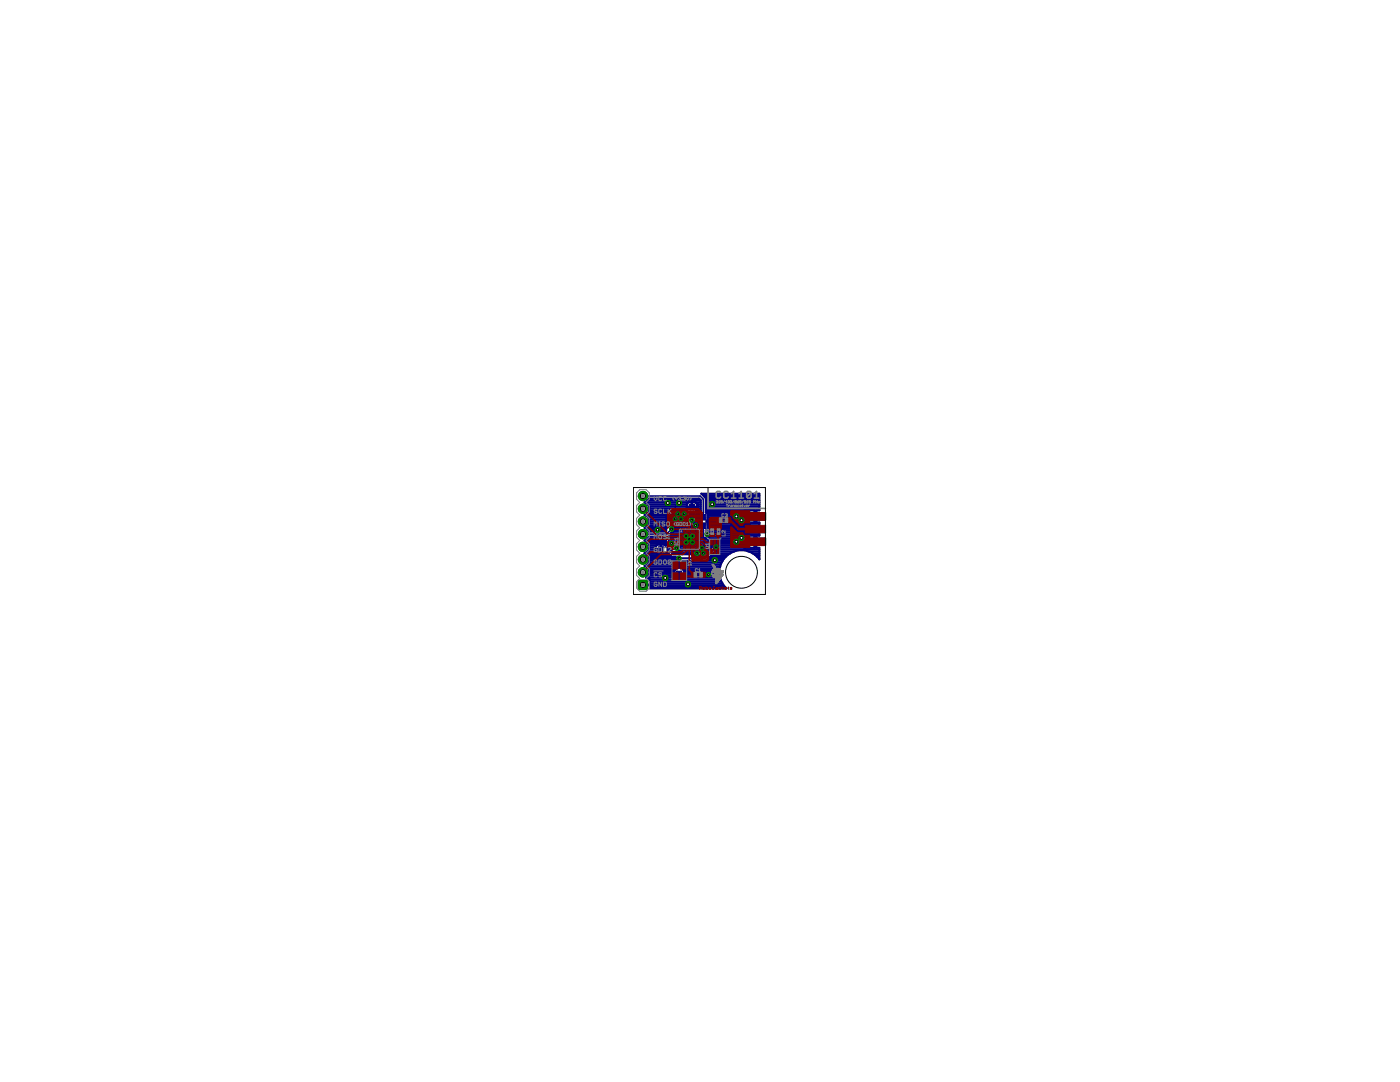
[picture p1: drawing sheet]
<svg xmlns="http://www.w3.org/2000/svg" width="279mm" height="216mm" viewBox="0 0 279 216" stroke-linecap="round" stroke-linejoin="round" font-family="sans-serif">
<g fill="none" stroke="#808080" stroke-width=".2">
<path d="M132.3 110.7h.4l-.3-.3v.6M132.4 109.2h.7M132.4 110h.7M132.9 110.5l.1-.1 .3 .1-.1 .5-.3-.1M134.3 113.2v.4l.5-.4 .2 .1-.1 .3M134.5 113.9l-.2 .1 .2 .3 .5-.1-.1-.3M135.1 113.3v.7M136 113.3v.7M137.7 101.6v.8M138.4 101.6v.8M138.7 102.6h.7v-.3l-.3-.1-.1 .4M138.7 102.2l.3 .2"/>
<path d="M138.7 101.8h.7l-.2 .2M138.7 101.6v.4M139.9 103.7v.7M140.8 103.7v.7M141 104.2v.4h.6M141 103.6v.4M141 103.8h.6l-.1 .2"/>
</g>
<g fill="#808080" stroke="#808080" stroke-width=".2">
<path d="M135.1 112.8h.9v.5h-.9z"/>
<path d="M135.1 114h.9v.5h-.9z"/>
<path d="M137.6 101.2h.9v.4h-.9z"/>
<path d="M137.6 102.4h.9v.5h-.9z"/>
<path d="M139.9 104.4h.9v.5h-.9z"/>
<path d="M139.9 103.2h.9v.5h-.9z"/>
<path d="M133.1 109.2h.5v.9h-.5z"/>
<path d="M131.9 109.2h.5v.9h-.5z"/>
</g>
<g fill="#000080" stroke="#000080" stroke-width=".2">
<path d="M135 112.3h1v1.1h-1z"/>
<path d="M135 114h1v1.1h-1z"/>
<path d="M137.5 102.4h1.1v1h-1.1z"/>
<path d="M137.5 100.7h1.1v1h-1.1z"/>
<path d="M139.8 104.4h1.1v1.1h-1.1z"/>
<path d="M139.8 102.7h1.1v1.1h-1.1z"/>
<path d="M133.1 109.1h1.1v1h-1.1z"/>
<path d="M131.4 109.1h1.1v1h-1.1z"/>
<path d="M148.7 107.3h4.1v1.6h-4.1z"/>
<path d="M148.7 102.3h4.1v1.5h-4.1z"/>
</g>
<g fill="none" stroke="#000080" stroke-width=".42">
<path d="M129.2 99.9h10.6M129.5 99.6h10.1M140.3 98.8h11.3M140.7 99.2h10.9M140.9 99.9h10.7M140.9 99.6h10.7M128.4 116.8h16M128.7 110.4h2.3M128.8 100.3h8.4M128.8 107.8h4.1M128.9 113h5.8M129 102.9h4"/>
<path d="M129 105.2h4M129.1 115.3h5.5M129.1 105.5h3.8M129.1 102.6h4.2M129.2 112.6h5.5M129.2 108.2h3.7M129.2 110h1.7M129.3 110.8h4.4M129.3 107.4h3.6M129.3 100.7h7.8M129.3 113.4h5.4M129.4 104.8h3.6"/>
<path d="M129.4 103.3h3.6M129.4 114.9h5.2M129.4 105.9h3.5M129.4 102.2h4.2M129.5 112.3h5.2M129.5 108.5h3.4M129.5 109.6l2.5 .1v.9h.6l.2-.2M129.5 111.1h5.3v.4l.2 .4M129.5 101h7.6M129.5 113.7h5.1M129.6 104.4h3.4M129.6 103.7h3.4"/>
<path d="M129.6 101.8h4.4M129.6 114.5h5.9M129.6 108.9h1.4M129.6 104h3.4M129.6 111.9l-.5 .9-.5 .1a1.3 1.3 0 0 1 1 1.1 1.3 1.3 0 0 1-.5 1.3M129.6 111.9h5.4M129.6 114.1h5M129.6 111.5h5.2M129.6 109.3h1.3M129.6 101.4h7.5M129.7 115.6h14.1M129.7 117.1h15"/>
<path d="M129.7 116.4h14.5M129.7 116h14.3M130.9 109.7l.1 .7M131 110.4l.2 .2h.6v-1.9l-.7 .1-.2 .1v.7h1.1v-.9l.9 .1v-1.7h-3.4l-.4 .6-.5 .1a1.31 1.31 0 0 1 1 1.3 1.31 1.31 0 0 1-1 1.3 1.28 1.28 0 0 1 1 1.5M131.8 108.9h.2M131.8 110.4h.2M131.8 110h.2M131.8 109.3h.2M132.8 110.4l.6 .1 .7 .6M132.8 110.4h.1M133 102.8l-.1 3.1M133 102.8h.1"/>
<path d="M133.8 110.8v.1M134.6 115.3v-.7h1.9v.7M134.8 113.6l-.2 .3v.6h.9v1h-.6l-.3-.2M134.9 111.9l-.2 .2 .1 1.5M135 111.9h.1M135.5 115.3h.1M135.5 114.9h.1M135.6 114.5h8M136.4 113.4h7.2M136.4 113h7.3M136.4 112.6h7.4M136.4 112.3h7.6"/>
<path d="M136.4 113.7h7.2M136.5 115.3h7.2M136.5 114.9h7.1M136.5 114.1h7.1M137.1 101.9l-.1-.1h-2.9l-1.1 1M137.2 100.3l-.1 .2v.6h2v-.5l-.2-.3M137.2 100.3l.8-.1v1h-.9v.6M138 101h.1M138 100.7h.1M138 100.3h.1M138.4 111.9h1.4M138.5 104.4h1"/>
<path d="M138.7 111.5h.7M138.8 104.8h.7M138.8 104h.9M138.8 103.7h.7M138.8 103.7v.2l-.3 .5M138.9 100.3l-.8-.1v1h1l-.1 .7M138.9 100.3h.9M138.9 102.2h.9M139 103.3h.5M139 102.9h.5M139 102.6h.5M139 101.9l-.2 .2 .2 .1v1.3l-.2 .2"/>
<path d="M139.1 101.8h.7M139.1 101.4h.7M139.1 101h.7M139.1 100.7h.7M139.1 105.2h.4M139.5 102.5l.3-.2v-2.5l-.3-.3h-10l-.4 .6-.5 .1a1.31 1.31 0 0 1 1 1.3 1.31 1.31 0 0 1-1 1.3 1.31 1.31 0 0 1 1 1.3 1.31 1.31 0 0 1-1 1.2l.5 .2 .4 .6h3.3l.1-.2M139.5 102.5v1.4l.2 .2-.2 .1v1.3l-1-1.1M140.9 106.7h10.7M140.9 106.3h10.7M140.9 105.9h10.7M140.9 102.2h8.6M140.9 101.8h10.7v-3.3h-11.6l.9 .9v2.9l.3 .2"/>
<path d="M140.9 101.4h10.7M140.9 101h10.7M140.9 100.7h10.7M140.9 100.3h10.7M140.9 111.9h3.3M141.1 104h8.4M141.2 105.5h10.4M141.2 105.2h10.4M141.2 104.8h10.4M141.2 104.4h10.4M141.2 103.7h8.3M141.2 103.3h8.3"/>
<path d="M141.2 102.9h9.4M141.2 102.6h8.3M141.2 102.5v1.4l-.1 .2 .1 .1v1.4l-.3 .2v1h.2l.8 .8v1.7l.3-.2a.75 .75 0 0 1 .8-.7 .75 .75 0 0 1 .6 .9M141.3 107h8.2M141.3 111.5h3.1M141.6 107.4h7.9M141.6 111.1h3.2M141.9 108.9h.3M141.9 108.5h.5M141.9 108.2h8.7M141.9 107.8h7.6M141.9 109.3h.1"/>
<path d="M142 110.8h3.2M142.4 110.4h3.4M142.8 110h3.8M142.9 109.1l-2.3 2.3h-.5l-1-1-1 1h-2.6v1.4M143.4 108.5h6.1M143.4 109.6h8.2M143.6 108.9h5.9M143.6 109.3a.69 .69 0 0 1-.7 .6l-2.1 2.1h-.9l-.8-.8-.8 .8h-2.1l.2 .1-.1 1.5 .2 .3v.6h-.9v1h.6l.3-.2M143.6 109.3h4.9M145.9 102h3.6v7.1h-3.6zM148.5 109.3l-.2-.4v-.6h2.6v1h.7v2.3a4.4 4.4 0 0 0-6.6-.7 4.4 4.4 0 0 0 0 6.5h-15.3v-.6h-1.3v-.1h1.3v-1.1l-.3-.2-.5-.1h.2M148.7 101.8l-.4 .4v.6h2.6v-1"/>
<path d="M149.4 110h2.2M150.2 110.4h1.4M150.6 108.9h.3M150.6 108.5h.3M150.6 107.8h.3M150.6 107.4h.3M150.6 107h.3M150.6 104h.3M150.6 103.7h.3M150.6 103.3h.3M150.6 102.6h.3M150.6 102.2h.3"/>
<path d="M150.6 101.8v2.4h-1.9l-.4-.3v-.7h2.6v1h.7v2.7h-.7v1h-2.6v-.6l.1-.3 2.2-.1v2.4h-2.1M150.6 109.3h.3M150.7 110.8h.9M151.1 111.1h.5M151.5 111.5h.1"/>
</g>
<g fill="none" stroke="#000080" stroke-width=".32">
<path d="M128.3 99h11.4l.7 .6v3.6M133.4 108.5h2.9M133.4 108.3h2.8M133.4 108h2.9M133.4 107.7h3M133.4 107.4h3M133.4 107.2h2.8M133.4 106.9h2.8M133.5 105h.1M133.5 104.7h4.5M133.5 104.5h4.2M133.5 104.2h4"/>
<path d="M133.5 103.9h3.7M133.5 103.6h3.6M133.5 103.4h3.6M133.5 103.1h3.6M133.6 106.6h2.7M133.7 102.8h3.4M133.9 106.4h2.6M134 102.6h3.1M134 105.6l-1 1h-4.7M134.1 110.4h4.2M134.3 108.8l.1 .2a.71 .71 0 0 1 1.2 0 .71 .71 0 0 1-.4 1.1h-.7l-.2 .3h-.2l.2 .2h3.8l.3-.2a.7 .7 0 0 1 .7-.7 .7 .7 0 0 1 .7 .7l.3 .2h.6l.7-.7M134.4 105h3.8"/>
<path d="M134.5 110.2h3.9M134.5 106.1h4.9M134.6 105.3h3.7M134.7 105.8h4.4M134.7 105.5h4.1l1.8 1.8h.3l.5 .5v2.1M134.8 101v.3M134.8 103.5l1.7 2.8h1.6l.7 .8h1.6v-2.2M135 110.1h.1M135 109.4l-.2 .2h-1.2M135.5 108.8h1M135.5 109.9h3.1M135.5 114.5l-.4 .4h-2.1"/>
<path d="M135.7 109.6h5.7M135.7 109.1h5.7M135.7 109.4h5.7M136.5 106.4l.3-.1 .5 .1M136.5 108.8a.7 .7 0 0 0 1.1-.3l.2 .3M136.5 106.4a.71 .71 0 0 0 .1 1.2 .73 .73 0 0 0-.1 1.2M137.1 102.5l-.3-.2h-2.5l-.8 .7v2.1a.69 .69 0 0 1 1.2 .2 .69 .69 0 0 1-.7 1l-.6 .5v2h1.2M137.1 102.5v1.3l1 1.1a.66 .66 0 0 0 .6 .6M137.3 106.4l.3 .2M137.3 106.4h.5M137.4 108.8h.4M137.6 106.6h.1"/>
<path d="M137.8 106.4l.3-.1 .5 .1M137.8 106.4l-.2 .2M137.8 108.8l.3 .1 .5-.1M138.1 102.9v.9M138.6 106.4a.69 .69 0 0 1-.1 1.2 .71 .71 0 0 1 .1 1.2M138.6 106.4h1M138.6 108.8h2.8M138.7 107.7h2.5M138.7 107.4h2.3M138.8 108.5h2.6M138.8 106.6h1.1M138.9 108h2.5"/>
<path d="M138.9 107.2h1.5M138.9 108.3h2.5M138.9 106.9h1.3M139.3 100.5v3.8l-.5 .5M139.6 109.9h1.8M139.8 110.2h1.3M139.9 110.4h.9M141.6 113.9l-.2 .8"/>
</g>
<circle cx="137.6" cy="107.6" r=".4" fill="#008000" stroke="#008000" stroke-width=".2"/>
<circle cx="137.6" cy="107.6" r=".15" fill="#fff" stroke="#000" stroke-width=".2"/>
<circle cx="136.9" cy="107" r=".4" fill="#008000" stroke="#008000" stroke-width=".2"/>
<circle cx="136.9" cy="107" r=".15" fill="#fff" stroke="#000" stroke-width=".2"/>
<circle cx="138.2" cy="107" r=".4" fill="#008000" stroke="#008000" stroke-width=".2"/>
<circle cx="138.2" cy="107" r=".15" fill="#fff" stroke="#000" stroke-width=".2"/>
<circle cx="136.9" cy="108.2" r=".4" fill="#008000" stroke="#008000" stroke-width=".2"/>
<circle cx="136.9" cy="108.2" r=".15" fill="#fff" stroke="#000" stroke-width=".2"/>
<circle cx="138.2" cy="108.2" r=".4" fill="#008000" stroke="#008000" stroke-width=".2"/>
<circle cx="138.2" cy="108.2" r=".15" fill="#fff" stroke="#000" stroke-width=".2"/>
<path d="M127.4 115.8h1.8v1.8h-1.8z" fill="#008000" stroke="#008000" stroke-width=".2"/>
<circle cx="128.3" cy="116.7" r=".51" fill="#fff" stroke="#000" stroke-width=".2"/>
<circle cx="128.3" cy="114.2" r=".93" fill="#008000" stroke="#008000" stroke-width=".2"/>
<circle cx="128.3" cy="114.2" r=".51" fill="#fff" stroke="#000" stroke-width=".2"/>
<circle cx="128.3" cy="111.7" r=".93" fill="#008000" stroke="#008000" stroke-width=".2"/>
<circle cx="128.3" cy="111.7" r=".51" fill="#fff" stroke="#000" stroke-width=".2"/>
<circle cx="128.3" cy="109.1" r=".93" fill="#008000" stroke="#008000" stroke-width=".2"/>
<circle cx="128.3" cy="109.1" r=".51" fill="#fff" stroke="#000" stroke-width=".2"/>
<circle cx="128.3" cy="106.6" r=".93" fill="#008000" stroke="#008000" stroke-width=".2"/>
<circle cx="128.3" cy="106.6" r=".51" fill="#fff" stroke="#000" stroke-width=".2"/>
<circle cx="128.3" cy="104.1" r=".93" fill="#008000" stroke="#008000" stroke-width=".2"/>
<circle cx="128.3" cy="104.1" r=".51" fill="#fff" stroke="#000" stroke-width=".2"/>
<circle cx="128.3" cy="101.5" r=".93" fill="#008000" stroke="#008000" stroke-width=".2"/>
<circle cx="128.3" cy="101.5" r=".51" fill="#fff" stroke="#000" stroke-width=".2"/>
<circle cx="128.3" cy="99" r=".93" fill="#008000" stroke="#008000" stroke-width=".2"/>
<circle cx="128.3" cy="99" r=".51" fill="#fff" stroke="#000" stroke-width=".2"/>
<circle cx="147" cy="103" r=".51" fill="#008000" stroke="#008000" stroke-width=".2"/>
<circle cx="147" cy="103" r=".3" fill="#fff" stroke="#000" stroke-width=".2"/>
<circle cx="148" cy="103.8" r=".51" fill="#008000" stroke="#008000" stroke-width=".2"/>
<circle cx="148" cy="103.8" r=".3" fill="#fff" stroke="#000" stroke-width=".2"/>
<circle cx="148" cy="107.3" r=".51" fill="#008000" stroke="#008000" stroke-width=".2"/>
<circle cx="148" cy="107.3" r=".3" fill="#fff" stroke="#000" stroke-width=".2"/>
<circle cx="147" cy="108.1" r=".51" fill="#008000" stroke="#008000" stroke-width=".2"/>
<circle cx="147" cy="108.1" r=".3" fill="#fff" stroke="#000" stroke-width=".2"/>
<circle cx="141.4" cy="114.7" r=".4" fill="#008000" stroke="#008000" stroke-width=".2"/>
<circle cx="141.4" cy="114.7" r=".19" fill="#fff" stroke="#000" stroke-width=".2"/>
<circle cx="141.1" cy="106.6" r=".4" fill="#008000" stroke="#008000" stroke-width=".2"/>
<circle cx="141.1" cy="106.6" r=".19" fill="#fff" stroke="#000" stroke-width=".2"/>
<circle cx="138.8" cy="104.8" r=".4" fill="#008000" stroke="#008000" stroke-width=".2"/>
<circle cx="138.8" cy="104.8" r=".21" fill="#fff" stroke="#000" stroke-width=".2"/>
<circle cx="132.8" cy="115.3" r=".51" fill="#008000" stroke="#008000" stroke-width=".2"/>
<circle cx="132.8" cy="115.3" r=".3" fill="#fff" stroke="#000" stroke-width=".2"/>
<circle cx="137.3" cy="116.6" r=".51" fill="#008000" stroke="#008000" stroke-width=".2"/>
<circle cx="137.3" cy="116.6" r=".3" fill="#fff" stroke="#000" stroke-width=".2"/>
<circle cx="142.6" cy="111.8" r=".51" fill="#008000" stroke="#008000" stroke-width=".2"/>
<circle cx="142.6" cy="111.8" r=".3" fill="#fff" stroke="#000" stroke-width=".2"/>
<circle cx="131.2" cy="105.7" r=".47" fill="#008000" stroke="#008000" stroke-width=".2"/>
<circle cx="131.2" cy="105.7" r=".25" fill="#fff" stroke="#000" stroke-width=".2"/>
<circle cx="142.1" cy="100.6" r=".51" fill="#008000" stroke="#008000" stroke-width=".2"/>
<circle cx="142.1" cy="100.6" r=".3" fill="#fff" stroke="#000" stroke-width=".2"/>
<circle cx="135.5" cy="100.4" r=".51" fill="#008000" stroke="#008000" stroke-width=".2"/>
<circle cx="135.5" cy="100.4" r=".3" fill="#fff" stroke="#000" stroke-width=".2"/>
<circle cx="133.3" cy="100.4" r=".51" fill="#008000" stroke="#008000" stroke-width=".2"/>
<circle cx="133.3" cy="100.4" r=".3" fill="#fff" stroke="#000" stroke-width=".2"/>
<circle cx="139.1" cy="110.4" r=".4" fill="#008000" stroke="#008000" stroke-width=".2"/>
<circle cx="139.1" cy="110.4" r=".19" fill="#fff" stroke="#000" stroke-width=".2"/>
<circle cx="135.5" cy="111.4" r=".4" fill="#008000" stroke="#008000" stroke-width=".2"/>
<circle cx="135.5" cy="111.4" r=".19" fill="#fff" stroke="#000" stroke-width=".2"/>
<circle cx="142.9" cy="109.1" r=".4" fill="#008000" stroke="#008000" stroke-width=".2"/>
<circle cx="142.9" cy="109.1" r=".19" fill="#fff" stroke="#000" stroke-width=".2"/>
<circle cx="138.1" cy="103.8" r=".4" fill="#008000" stroke="#008000" stroke-width=".2"/>
<circle cx="138.1" cy="103.8" r=".19" fill="#fff" stroke="#000" stroke-width=".2"/>
<circle cx="134" cy="105.6" r=".4" fill="#008000" stroke="#008000" stroke-width=".2"/>
<circle cx="134" cy="105.6" r=".19" fill="#fff" stroke="#000" stroke-width=".2"/>
<circle cx="135" cy="109.4" r=".4" fill="#008000" stroke="#008000" stroke-width=".2"/>
<circle cx="135" cy="109.4" r=".19" fill="#fff" stroke="#000" stroke-width=".2"/>
<circle cx="136.5" cy="102.5" r=".4" fill="#008000" stroke="#008000" stroke-width=".2"/>
<circle cx="136.5" cy="102.5" r=".19" fill="#fff" stroke="#000" stroke-width=".2"/>
<circle cx="135.9" cy="103.5" r=".4" fill="#008000" stroke="#008000" stroke-width=".2"/>
<circle cx="135.9" cy="103.5" r=".19" fill="#fff" stroke="#000" stroke-width=".2"/>
<circle cx="134" cy="108.4" r=".4" fill="#008000" stroke="#008000" stroke-width=".2"/>
<circle cx="134" cy="108.4" r=".19" fill="#fff" stroke="#000" stroke-width=".2"/>
<circle cx="140.4" cy="110.4" r=".4" fill="#008000" stroke="#008000" stroke-width=".2"/>
<circle cx="140.4" cy="110.4" r=".19" fill="#fff" stroke="#000" stroke-width=".2"/>
<circle cx="135.3" cy="102.5" r=".4" fill="#008000" stroke="#008000" stroke-width=".2"/>
<circle cx="135.3" cy="102.5" r=".19" fill="#fff" stroke="#000" stroke-width=".2"/>
<circle cx="140.1" cy="109.4" r=".4" fill="#008000" stroke="#008000" stroke-width=".2"/>
<circle cx="140.1" cy="109.4" r=".19" fill="#fff" stroke="#000" stroke-width=".2"/>
<circle cx="134.8" cy="103.5" r=".4" fill="#008000" stroke="#008000" stroke-width=".2"/>
<circle cx="134.8" cy="103.5" r=".19" fill="#fff" stroke="#000" stroke-width=".2"/>
<circle cx="137.6" cy="107.6" r=".4" fill="#008000" stroke="#008000" stroke-width=".2"/>
<circle cx="137.6" cy="107.6" r=".15" fill="#fff" stroke="#000" stroke-width=".2"/>
<circle cx="136.9" cy="107" r=".4" fill="#008000" stroke="#008000" stroke-width=".2"/>
<circle cx="136.9" cy="107" r=".15" fill="#fff" stroke="#000" stroke-width=".2"/>
<circle cx="138.2" cy="107" r=".4" fill="#008000" stroke="#008000" stroke-width=".2"/>
<circle cx="138.2" cy="107" r=".15" fill="#fff" stroke="#000" stroke-width=".2"/>
<circle cx="136.9" cy="108.2" r=".4" fill="#008000" stroke="#008000" stroke-width=".2"/>
<circle cx="136.9" cy="108.2" r=".15" fill="#fff" stroke="#000" stroke-width=".2"/>
<circle cx="138.2" cy="108.2" r=".4" fill="#008000" stroke="#008000" stroke-width=".2"/>
<circle cx="138.2" cy="108.2" r=".15" fill="#fff" stroke="#000" stroke-width=".2"/>
<circle cx="128.3" cy="116.7" r=".76" fill="#008000" stroke="#008000" stroke-width=".2"/>
<circle cx="128.3" cy="116.7" r=".51" fill="#fff" stroke="#000" stroke-width=".2"/>
<circle cx="128.3" cy="114.2" r=".76" fill="#008000" stroke="#008000" stroke-width=".2"/>
<circle cx="128.3" cy="114.2" r=".51" fill="#fff" stroke="#000" stroke-width=".2"/>
<circle cx="128.3" cy="111.7" r=".76" fill="#008000" stroke="#008000" stroke-width=".2"/>
<circle cx="128.3" cy="111.7" r=".51" fill="#fff" stroke="#000" stroke-width=".2"/>
<circle cx="128.3" cy="109.1" r=".76" fill="#008000" stroke="#008000" stroke-width=".2"/>
<circle cx="128.3" cy="109.1" r=".51" fill="#fff" stroke="#000" stroke-width=".2"/>
<circle cx="128.3" cy="106.6" r=".76" fill="#008000" stroke="#008000" stroke-width=".2"/>
<circle cx="128.3" cy="106.6" r=".51" fill="#fff" stroke="#000" stroke-width=".2"/>
<circle cx="128.3" cy="104.1" r=".76" fill="#008000" stroke="#008000" stroke-width=".2"/>
<circle cx="128.3" cy="104.1" r=".51" fill="#fff" stroke="#000" stroke-width=".2"/>
<circle cx="128.3" cy="101.5" r=".76" fill="#008000" stroke="#008000" stroke-width=".2"/>
<circle cx="128.3" cy="101.5" r=".51" fill="#fff" stroke="#000" stroke-width=".2"/>
<circle cx="128.3" cy="99" r=".76" fill="#008000" stroke="#008000" stroke-width=".2"/>
<circle cx="128.3" cy="99" r=".51" fill="#fff" stroke="#000" stroke-width=".2"/>
<circle cx="147" cy="103" r=".51" fill="#008000" stroke="#008000" stroke-width=".2"/>
<circle cx="147" cy="103" r=".3" fill="#fff" stroke="#000" stroke-width=".2"/>
<circle cx="148" cy="103.8" r=".51" fill="#008000" stroke="#008000" stroke-width=".2"/>
<circle cx="148" cy="103.8" r=".3" fill="#fff" stroke="#000" stroke-width=".2"/>
<circle cx="148" cy="107.3" r=".51" fill="#008000" stroke="#008000" stroke-width=".2"/>
<circle cx="148" cy="107.3" r=".3" fill="#fff" stroke="#000" stroke-width=".2"/>
<circle cx="147" cy="108.1" r=".51" fill="#008000" stroke="#008000" stroke-width=".2"/>
<circle cx="147" cy="108.1" r=".3" fill="#fff" stroke="#000" stroke-width=".2"/>
<circle cx="141.4" cy="114.7" r=".4" fill="#008000" stroke="#008000" stroke-width=".2"/>
<circle cx="141.4" cy="114.7" r=".19" fill="#fff" stroke="#000" stroke-width=".2"/>
<circle cx="141.1" cy="106.6" r=".4" fill="#008000" stroke="#008000" stroke-width=".2"/>
<circle cx="141.1" cy="106.6" r=".19" fill="#fff" stroke="#000" stroke-width=".2"/>
<circle cx="138.8" cy="104.8" r=".4" fill="#008000" stroke="#008000" stroke-width=".2"/>
<circle cx="138.8" cy="104.8" r=".21" fill="#fff" stroke="#000" stroke-width=".2"/>
<circle cx="132.8" cy="115.3" r=".51" fill="#008000" stroke="#008000" stroke-width=".2"/>
<circle cx="132.8" cy="115.3" r=".3" fill="#fff" stroke="#000" stroke-width=".2"/>
<circle cx="137.3" cy="116.6" r=".51" fill="#008000" stroke="#008000" stroke-width=".2"/>
<circle cx="137.3" cy="116.6" r=".3" fill="#fff" stroke="#000" stroke-width=".2"/>
<circle cx="142.6" cy="111.8" r=".51" fill="#008000" stroke="#008000" stroke-width=".2"/>
<circle cx="142.6" cy="111.8" r=".3" fill="#fff" stroke="#000" stroke-width=".2"/>
<circle cx="131.2" cy="105.7" r=".47" fill="#008000" stroke="#008000" stroke-width=".2"/>
<circle cx="131.2" cy="105.7" r=".25" fill="#fff" stroke="#000" stroke-width=".2"/>
<circle cx="142.1" cy="100.6" r=".51" fill="#008000" stroke="#008000" stroke-width=".2"/>
<circle cx="142.1" cy="100.6" r=".3" fill="#fff" stroke="#000" stroke-width=".2"/>
<circle cx="135.5" cy="100.4" r=".51" fill="#008000" stroke="#008000" stroke-width=".2"/>
<circle cx="135.5" cy="100.4" r=".3" fill="#fff" stroke="#000" stroke-width=".2"/>
<circle cx="133.3" cy="100.4" r=".51" fill="#008000" stroke="#008000" stroke-width=".2"/>
<circle cx="133.3" cy="100.4" r=".3" fill="#fff" stroke="#000" stroke-width=".2"/>
<circle cx="139.1" cy="110.4" r=".4" fill="#008000" stroke="#008000" stroke-width=".2"/>
<circle cx="139.1" cy="110.4" r=".19" fill="#fff" stroke="#000" stroke-width=".2"/>
<circle cx="135.5" cy="111.4" r=".4" fill="#008000" stroke="#008000" stroke-width=".2"/>
<circle cx="135.5" cy="111.4" r=".19" fill="#fff" stroke="#000" stroke-width=".2"/>
<circle cx="142.9" cy="109.1" r=".4" fill="#008000" stroke="#008000" stroke-width=".2"/>
<circle cx="142.9" cy="109.1" r=".19" fill="#fff" stroke="#000" stroke-width=".2"/>
<circle cx="138.1" cy="103.8" r=".4" fill="#008000" stroke="#008000" stroke-width=".2"/>
<circle cx="138.1" cy="103.8" r=".19" fill="#fff" stroke="#000" stroke-width=".2"/>
<circle cx="134" cy="105.6" r=".4" fill="#008000" stroke="#008000" stroke-width=".2"/>
<circle cx="134" cy="105.6" r=".19" fill="#fff" stroke="#000" stroke-width=".2"/>
<circle cx="135" cy="109.4" r=".4" fill="#008000" stroke="#008000" stroke-width=".2"/>
<circle cx="135" cy="109.4" r=".19" fill="#fff" stroke="#000" stroke-width=".2"/>
<circle cx="136.5" cy="102.5" r=".4" fill="#008000" stroke="#008000" stroke-width=".2"/>
<circle cx="136.5" cy="102.5" r=".19" fill="#fff" stroke="#000" stroke-width=".2"/>
<circle cx="135.9" cy="103.5" r=".4" fill="#008000" stroke="#008000" stroke-width=".2"/>
<circle cx="135.9" cy="103.5" r=".19" fill="#fff" stroke="#000" stroke-width=".2"/>
<circle cx="134" cy="108.4" r=".4" fill="#008000" stroke="#008000" stroke-width=".2"/>
<circle cx="134" cy="108.4" r=".19" fill="#fff" stroke="#000" stroke-width=".2"/>
<circle cx="140.4" cy="110.4" r=".4" fill="#008000" stroke="#008000" stroke-width=".2"/>
<circle cx="140.4" cy="110.4" r=".19" fill="#fff" stroke="#000" stroke-width=".2"/>
<circle cx="135.3" cy="102.5" r=".4" fill="#008000" stroke="#008000" stroke-width=".2"/>
<circle cx="135.3" cy="102.5" r=".19" fill="#fff" stroke="#000" stroke-width=".2"/>
<circle cx="140.1" cy="109.4" r=".4" fill="#008000" stroke="#008000" stroke-width=".2"/>
<circle cx="140.1" cy="109.4" r=".19" fill="#fff" stroke="#000" stroke-width=".2"/>
<circle cx="134.8" cy="103.5" r=".4" fill="#008000" stroke="#008000" stroke-width=".2"/>
<circle cx="134.8" cy="103.5" r=".19" fill="#fff" stroke="#000" stroke-width=".2"/>
<g fill="none" stroke="#800000" stroke-width=".2">
<path d="M139.6 117.4l.4-.1-.1-.2h-.3v.5M139.8 117.4l.2 .2M140.2 117.3l.3-.1 .1 .3-.3 .1zM140.9 117.1v.5h.3v-.3l-.3-.1M141.6 117.2l.3 .1-.1 .3-.3-.1zM142.3 117.1h.2M142.5 117.1v.4l-.2 .1-.1-.1M142.9 117.2l.3 .1v.3h-.3v-.2h.3M143.8 117.2l-.4 .1 .2 .3h.2M144.1 117.1v.5M144.4 117.2l-.3 .2 .3 .2M144.6 117.4h.4l-.1-.2-.3 .1 .1 .3h.2"/>
<path d="M145.3 117.2h.2M145.4 117.1l.1 .5M146.1 117.2h-.3v.2l.3 .1-.4 .1"/>
</g>
<g fill="#800000" stroke="#800000" stroke-width=".2">
<path d="M135.4 106.4h.8v.3h-.8z"/>
<path d="M135.4 107h.8v.3h-.8z"/>
<path d="M135.4 107.4h.8v.3h-.8z"/>
<path d="M135.4 107.9h.8v.3h-.8z"/>
<path d="M135.4 108.4h.8v.3h-.8z"/>
<path d="M136.4 109h.3v.7h-.3z"/>
<path d="M136.9 109h.3v.7h-.3z"/>
<path d="M137.4 109h.3v.7h-.3z"/>
<path d="M137.9 109h.3v.7h-.3z"/>
<path d="M138.4 109h.3v.7h-.3z"/>
<path d="M139 108.4h.7v.3h-.7z"/>
<path d="M139 107.9h.7v.3h-.7z"/>
<path d="M139 107.4h.7v.3h-.7z"/>
<path d="M139 107h.7v.3h-.7z"/>
<path d="M139 106.4h.7v.3h-.7z"/>
<path d="M138.4 105.4h.3v.8h-.3z"/>
<path d="M137.9 105.4h.3v.8h-.3z"/>
<path d="M137.4 105.4h.3v.8h-.3z"/>
<path d="M136.9 105.4h.3v.8h-.3z"/>
<path d="M136.4 105.4h.3v.8h-.3z"/>
<path d="M136.4 106.4h2.4v2.4h-2.4z"/>
<path d="M142.5 109.5h.3v1h-.3z"/>
<path d="M143.1 109.5h.4v1h-.4z"/>
<path d="M141.8 109.5h.4v1h-.4z"/>
<path d="M142.5 107.7h.3v1h-.3z"/>
<path d="M143.1 107.7h.4v1h-.4z"/>
<path d="M141.8 107.7h.4v1h-.4z"/>
<path d="M134.2 114.3h1.1v1.4h-1.1z"/>
<path d="M135.7 114.3h1.2v1.4h-1.2z"/>
<path d="M135.7 112.1h1.2v1.4h-1.2z"/>
<path d="M134.2 112.1h1.1v1.4h-1.1z"/>
<path d="M137.9 114.2h1.1v1h-1.1z"/>
<path d="M139.6 114.2h1.1v1h-1.1z"/>
<path d="M143 106.4h.8v.7h-.8z"/>
<path d="M143 105.1h.8v.7h-.8z"/>
<path d="M143 103.3h1.1v1h-1.1z"/>
<path d="M144.7 103.3h1.1v1h-1.1z"/>
<path d="M141.7 105.1h.9v.7h-.9z"/>
<path d="M141.7 106.4h.9v.7h-.9z"/>
<path d="M148.7 107.3h4.1v1.6h-4.1z"/>
<path d="M148.7 102.3h4.1v1.5h-4.1z"/>
<path d="M148.7 104.8h4.1v1.5h-4.1z"/>
</g>
<g fill="none" stroke="#800000" stroke-width=".32">
<path d="M128.3 101.5l5.1 5.1h2.4M128.3 104.1l3.1 3h4.4M133.3 108.8h1.2M133.3 108.5h1.4M133.3 102.3v3a.79 .79 0 0 1 1.3-.3M133.3 102.3l.7-.8h5.3l.8 .8M133.3 105h.2M133.3 108.3h1.5M133.3 105.3h.1M133.3 104.7h4.2M133.3 104.5h4.2M133.3 104.2h4.1"/>
<path d="M133.3 103.9h4M133.3 103.6h4M133.3 103.4h4.1M133.3 103.1h4.4M133.3 102.8h6.8M133.3 102.6h6.8M133.3 102.3h6.8M133.5 102h6.3M133.8 101.7h5.8M134 105.6h2.3l.3 .2M134.2 109.4h.1M134.3 109.1h-1v-.9h1.7l-.3 .2v.2a.75 .75 0 0 0-.4 1h-.1v-.5"/>
<path d="M134.6 105h2.9M134.7 112.4v.4M134.8 103.5v.6M135.8 107.6h-6l-1.5 1.5M135.8 108.6h-.5v.5l-.3 .3M136.5 105h.1M136.6 109.4v.2l-.6 .5h-6.2l-1.5 1.6M137.1 105.8v1M137.1 109.4v.5l-.8 .7h-4.4l-3.6 3.6M137.1 106.8l-.2 .2M137.1 106.8l1.1 1.4M137.3 103.6a.81 .81 0 0 1 .8-.6 .81 .81 0 0 1 .8 .6"/>
<path d="M137.3 103.6v.3M137.3 103.9l.2 .5v.8l-.1-.2M137.3 104.8l.3 .3v.7M137.6 109.4v4.4l.9 .9-.3 .3M138.1 103.8v2M138.1 111.8h3.1M138.1 111.5h3.3M138.1 111.3h3.3M138.1 111h.5M138.1 110.7h.3M138.1 110.4h.2M138.5 103.1h1.6"/>
<path d="M138.6 109.4v.5l.5 .5M138.8 103.4h1.3M138.8 104.8l-.2 .3v1.5l-1.7 1.6M138.9 103.9v.1a.81 .81 0 0 1 .6 1.3M138.9 103.6v.3M138.9 103.9h1.2M138.9 103.6h1.2M139.1 109.1h1.2M139.1 109.1l.1-.5h.7l1.5 1.6M139.1 109.1v.5a.81 .81 0 0 1 .8 .8 .81 .81 0 0 1-.8 .8 .81 .81 0 0 1-.8-.8l-.2-.2v1.7h3l.3-.2v-1.5M139.1 106.2h.1M139.1 106.1h1"/>
<path d="M139.1 105.8h1M139.1 109.4h1.5M139.2 108.8h.8M139.2 106.9h.9M139.2 106.6h.9M139.2 106.4h.9M139.2 105.5h.9M139.3 108.1h.8l1.9 1.9M139.3 107.6h1.1l.6 .6h1M139.3 108.6l1.1 1v.8l.2-.3v1l-.5 .6h-1.3l-.7-.8v-1.5M139.4 109.6h1.4M139.4 104.2h.7"/>
<path d="M139.5 105.3h.6M139.6 104.5h.5M139.6 106.6h-.3M139.6 111h1.8M139.6 105h.5M139.7 104.7h.4M139.7 109.9h1.4M139.8 110.7h1.6M139.8 109.1h.1M139.9 110.2h1.5M139.9 110.4h1.5M140.1 102.3v4.7h-.9l-.1-1.4 .4-.3"/>
<path d="M141.1 106.6l.1 .1h.9M141.6 103.5l.3-.2h1.8l.2 .2v1.8l-.2 .3h-1.8l-.3-.3zM141.6 105h2.3M141.6 105.3h2.3M141.6 104.7h2.3M141.6 104.5h2.3M141.6 104.2h2.3M141.6 103.9h2.3M141.6 103.6h2.3M141.8 103.4h1.9M141.9 105.5h1.8M142.1 105.4h1.3"/>
<path d="M142.4 109.1l.2-.2 .3 .3h.5v.4h-.8v-.3zM142.5 109.1h.3M142.6 108.6v.3M142.6 108.6h.1M142.6 109.4h.8M142.6 108.8h.1M142.9 109.1h.3M143.3 106.7h.1"/>
</g>
<g fill="none" stroke="#800000" stroke-width=".42">
<path d="M135.5 111.4l-.8 1M136.3 115h1.9M140.2 114.7h1.2M145.9 102h3.6v2.2h-1l-.4 .5h-.3l-1.4-1.4v-.2l-.5-.4zM145.9 105.2l1.1 1.1 1.1 .1 .4 .5h1v2.2h-3.6zM145.9 108.9h3.6M145.9 108.5h3.6M145.9 108.2h3.6M145.9 107.8h3.6M145.9 107.4h3.6M145.9 107h3.6M145.9 106.7h2.3"/>
<path d="M145.9 106.3h1.1M145.9 105.9h.7M145.9 105.5h.3M145.9 102.6h3.6M145.9 102.2h3.6M146.3 102.9h3.2M146.4 103.3h3.1M146.7 103.7h2.8M147.1 104h2.4M147.5 104.4h.8"/>
</g>
<path d="M135.8 108.1h-1.3l-.5 .3" fill="none" stroke="#800000" stroke-width=".25"/>
<path d="M143.3 106.7v1.5" fill="none" stroke="#800000" stroke-width=".36"/>
<path d="M145.3 103.8h.4l1.8 1.8h3.3" fill="none" stroke="#800000" stroke-width=".51"/>
<circle cx="137.6" cy="107.6" r=".4" fill="#008000" stroke="#008000" stroke-width=".2"/>
<circle cx="137.6" cy="107.6" r=".15" fill="#fff" stroke="#000" stroke-width=".2"/>
<circle cx="136.9" cy="107" r=".4" fill="#008000" stroke="#008000" stroke-width=".2"/>
<circle cx="136.9" cy="107" r=".15" fill="#fff" stroke="#000" stroke-width=".2"/>
<circle cx="138.2" cy="107" r=".4" fill="#008000" stroke="#008000" stroke-width=".2"/>
<circle cx="138.2" cy="107" r=".15" fill="#fff" stroke="#000" stroke-width=".2"/>
<circle cx="136.9" cy="108.2" r=".4" fill="#008000" stroke="#008000" stroke-width=".2"/>
<circle cx="136.9" cy="108.2" r=".15" fill="#fff" stroke="#000" stroke-width=".2"/>
<circle cx="138.2" cy="108.2" r=".4" fill="#008000" stroke="#008000" stroke-width=".2"/>
<circle cx="138.2" cy="108.2" r=".15" fill="#fff" stroke="#000" stroke-width=".2"/>
<path d="M127.4 115.8h1.8v1.8h-1.8z" fill="#008000" stroke="#008000" stroke-width=".2"/>
<circle cx="128.3" cy="116.7" r=".51" fill="#fff" stroke="#000" stroke-width=".2"/>
<circle cx="128.3" cy="114.2" r=".93" fill="#008000" stroke="#008000" stroke-width=".2"/>
<circle cx="128.3" cy="114.2" r=".51" fill="#fff" stroke="#000" stroke-width=".2"/>
<circle cx="128.3" cy="111.7" r=".93" fill="#008000" stroke="#008000" stroke-width=".2"/>
<circle cx="128.3" cy="111.7" r=".51" fill="#fff" stroke="#000" stroke-width=".2"/>
<circle cx="128.3" cy="109.1" r=".93" fill="#008000" stroke="#008000" stroke-width=".2"/>
<circle cx="128.3" cy="109.1" r=".51" fill="#fff" stroke="#000" stroke-width=".2"/>
<circle cx="128.3" cy="106.6" r=".93" fill="#008000" stroke="#008000" stroke-width=".2"/>
<circle cx="128.3" cy="106.6" r=".51" fill="#fff" stroke="#000" stroke-width=".2"/>
<circle cx="128.3" cy="104.1" r=".93" fill="#008000" stroke="#008000" stroke-width=".2"/>
<circle cx="128.3" cy="104.1" r=".51" fill="#fff" stroke="#000" stroke-width=".2"/>
<circle cx="128.3" cy="101.5" r=".93" fill="#008000" stroke="#008000" stroke-width=".2"/>
<circle cx="128.3" cy="101.5" r=".51" fill="#fff" stroke="#000" stroke-width=".2"/>
<circle cx="128.3" cy="99" r=".93" fill="#008000" stroke="#008000" stroke-width=".2"/>
<circle cx="128.3" cy="99" r=".51" fill="#fff" stroke="#000" stroke-width=".2"/>
<circle cx="147" cy="103" r=".51" fill="#008000" stroke="#008000" stroke-width=".2"/>
<circle cx="147" cy="103" r=".3" fill="#fff" stroke="#000" stroke-width=".2"/>
<circle cx="148" cy="103.8" r=".51" fill="#008000" stroke="#008000" stroke-width=".2"/>
<circle cx="148" cy="103.8" r=".3" fill="#fff" stroke="#000" stroke-width=".2"/>
<circle cx="148" cy="107.3" r=".51" fill="#008000" stroke="#008000" stroke-width=".2"/>
<circle cx="148" cy="107.3" r=".3" fill="#fff" stroke="#000" stroke-width=".2"/>
<circle cx="147" cy="108.1" r=".51" fill="#008000" stroke="#008000" stroke-width=".2"/>
<circle cx="147" cy="108.1" r=".3" fill="#fff" stroke="#000" stroke-width=".2"/>
<circle cx="141.4" cy="114.7" r=".4" fill="#008000" stroke="#008000" stroke-width=".2"/>
<circle cx="141.4" cy="114.7" r=".19" fill="#fff" stroke="#000" stroke-width=".2"/>
<circle cx="141.1" cy="106.6" r=".4" fill="#008000" stroke="#008000" stroke-width=".2"/>
<circle cx="141.1" cy="106.6" r=".19" fill="#fff" stroke="#000" stroke-width=".2"/>
<circle cx="138.8" cy="104.8" r=".4" fill="#008000" stroke="#008000" stroke-width=".2"/>
<circle cx="138.8" cy="104.8" r=".21" fill="#fff" stroke="#000" stroke-width=".2"/>
<circle cx="132.8" cy="115.3" r=".51" fill="#008000" stroke="#008000" stroke-width=".2"/>
<circle cx="132.8" cy="115.3" r=".3" fill="#fff" stroke="#000" stroke-width=".2"/>
<circle cx="137.3" cy="116.6" r=".51" fill="#008000" stroke="#008000" stroke-width=".2"/>
<circle cx="137.3" cy="116.6" r=".3" fill="#fff" stroke="#000" stroke-width=".2"/>
<circle cx="142.6" cy="111.8" r=".51" fill="#008000" stroke="#008000" stroke-width=".2"/>
<circle cx="142.6" cy="111.8" r=".3" fill="#fff" stroke="#000" stroke-width=".2"/>
<circle cx="131.2" cy="105.7" r=".47" fill="#008000" stroke="#008000" stroke-width=".2"/>
<circle cx="131.2" cy="105.7" r=".25" fill="#fff" stroke="#000" stroke-width=".2"/>
<circle cx="142.1" cy="100.6" r=".51" fill="#008000" stroke="#008000" stroke-width=".2"/>
<circle cx="142.1" cy="100.6" r=".3" fill="#fff" stroke="#000" stroke-width=".2"/>
<circle cx="135.5" cy="100.4" r=".51" fill="#008000" stroke="#008000" stroke-width=".2"/>
<circle cx="135.5" cy="100.4" r=".3" fill="#fff" stroke="#000" stroke-width=".2"/>
<circle cx="133.3" cy="100.4" r=".51" fill="#008000" stroke="#008000" stroke-width=".2"/>
<circle cx="133.3" cy="100.4" r=".3" fill="#fff" stroke="#000" stroke-width=".2"/>
<circle cx="139.1" cy="110.4" r=".4" fill="#008000" stroke="#008000" stroke-width=".2"/>
<circle cx="139.1" cy="110.4" r=".19" fill="#fff" stroke="#000" stroke-width=".2"/>
<circle cx="135.5" cy="111.4" r=".4" fill="#008000" stroke="#008000" stroke-width=".2"/>
<circle cx="135.5" cy="111.4" r=".19" fill="#fff" stroke="#000" stroke-width=".2"/>
<circle cx="142.9" cy="109.1" r=".4" fill="#008000" stroke="#008000" stroke-width=".2"/>
<circle cx="142.9" cy="109.1" r=".19" fill="#fff" stroke="#000" stroke-width=".2"/>
<circle cx="138.1" cy="103.8" r=".4" fill="#008000" stroke="#008000" stroke-width=".2"/>
<circle cx="138.1" cy="103.8" r=".19" fill="#fff" stroke="#000" stroke-width=".2"/>
<circle cx="134" cy="105.6" r=".4" fill="#008000" stroke="#008000" stroke-width=".2"/>
<circle cx="134" cy="105.6" r=".19" fill="#fff" stroke="#000" stroke-width=".2"/>
<circle cx="135" cy="109.4" r=".4" fill="#008000" stroke="#008000" stroke-width=".2"/>
<circle cx="135" cy="109.4" r=".19" fill="#fff" stroke="#000" stroke-width=".2"/>
<circle cx="136.5" cy="102.5" r=".4" fill="#008000" stroke="#008000" stroke-width=".2"/>
<circle cx="136.5" cy="102.5" r=".19" fill="#fff" stroke="#000" stroke-width=".2"/>
<circle cx="135.9" cy="103.5" r=".4" fill="#008000" stroke="#008000" stroke-width=".2"/>
<circle cx="135.9" cy="103.5" r=".19" fill="#fff" stroke="#000" stroke-width=".2"/>
<circle cx="134" cy="108.4" r=".4" fill="#008000" stroke="#008000" stroke-width=".2"/>
<circle cx="134" cy="108.4" r=".19" fill="#fff" stroke="#000" stroke-width=".2"/>
<circle cx="140.4" cy="110.4" r=".4" fill="#008000" stroke="#008000" stroke-width=".2"/>
<circle cx="140.4" cy="110.4" r=".19" fill="#fff" stroke="#000" stroke-width=".2"/>
<circle cx="135.3" cy="102.5" r=".4" fill="#008000" stroke="#008000" stroke-width=".2"/>
<circle cx="135.3" cy="102.5" r=".19" fill="#fff" stroke="#000" stroke-width=".2"/>
<circle cx="140.1" cy="109.4" r=".4" fill="#008000" stroke="#008000" stroke-width=".2"/>
<circle cx="140.1" cy="109.4" r=".19" fill="#fff" stroke="#000" stroke-width=".2"/>
<circle cx="134.8" cy="103.5" r=".4" fill="#008000" stroke="#008000" stroke-width=".2"/>
<circle cx="134.8" cy="103.5" r=".19" fill="#fff" stroke="#000" stroke-width=".2"/>
<g fill="none" stroke="#808080" stroke-width=".2">
<path d="M130.6 99.1v.5l.2 .3 .3-.3v-.5M132 99.2l-.1-.1-.4 .1v.6l.1 .1 .4-.1M133 99.2l-.2-.1-.4 .1v.6l.2 .1 .4-.1M134.5 99.2l-.2 .2 .2 .4M134.7 99.5h.5M135 99.3v.4M135.4 99.3l.3-.1 .1 .1-.1 .2M135.6 99.5h.1M135.7 99.5l.1 .1-.1 .2-.3-.1M136.1 99.7l.1 .1zM136.4 99.3l.3-.1 .1 .1-.1 .2M136.6 99.5h.1"/>
<path d="M136.7 99.5l.1 .1-.1 .2-.3-.1M137 99.2v.4l.2 .2 .3-.2v-.4M137.7 99.2l.2 .2-.2 .4M142.9 100l.3-.1v.2M144.2 99.9h-.4v.2h.4l-.1 .3-.3-.1M144.6 99.9l-.3 .5M145.3 100l.2-.1v.2M145.7 100l.2-.1v.2M146.5 99.9l-.3 .5M147.4 99.9l-.3 .2M148.4 99.9l-.3 .5M149.8 99.9h-.3v.2h.3l-.1 .3-.2-.1"/>
<path d="M150.9 99.9v.5M151.2 99.9v.5M130.5 113.9h1.8M130.6 105v-.9l.2 .3 .3-.3v.9M130.6 107.5v-.8l.2 .3 .3-.3v.8M131.1 101.7l-.1-.1-.4 .1 .1 .3 .4 .2-.1 .2-.4-.1M131.1 109.4l-.1-.1-.4 .1v.6l.4 .1 .1-.4h-.3M131.1 111.9l-.1-.2-.4 .2v.5l.4 .2 .1-.4h-.3M131.1 114.4l-.1-.1-.4 .1v.6l.1 .1 .4-.1M131.1 116.3l-.1-.1-.4 .1v.6l.4 .1 .1-.4h-.3M131.5 105h.3M131.5 104.1h.3"/>
<path d="M131.5 106.8l.1-.1 .4 .1v.6l-.1 .1-.4-.1zM131.5 109.3l.5 .1v.6l-.1 .1h-.4zM131.5 111.7h.4l.1 .2-.1 .7h-.4zM131.6 104.1v.9M132 101.7l-.1-.1-.4 .1v.6l.1 .1 .4-.1M132 114.4l-.1-.1-.4 .1 .1 .3 .4 .1-.1 .3-.4-.1M132 116.2v.8l-.5-.8v.8M132.4 101.6v.8h.6M132.4 109.4l.2-.1 .4 .1v.6l-.2 .1-.4-.1zM132.4 116.2h.4l.2 .1v.6l-.2 .1h-.4zM132.6 111.7l.4 .2v.5l-.2 .2-.4-.2v-.5zM132.7 104.3l-.2-.2-.4 .2 .1 .3 .5 .1-.2 .3-.4-.2"/>
<path d="M133 106.8l-.2-.1-.4 .1 .2 .3 .4 .1-.2 .3-.4-.1M133.1 104.3l.1-.2 .4 .2v.5l-.1 .2-.4-.2zM133.3 101.6v.8M133.3 106.7h.3M133.3 107.5h.3M133.3 109.4l.2-.1 .4 .1-.6 .7h.6M133.5 102l.4 .4M133.5 106.7v.8M133.9 111.9l-.4-.2-.2 .2v.5M133.9 101.6l-.6 .6M133.9 111.9v.5l-.1 .2-.5-.2M133.9 111.9l-.6 .5"/>
<path d="M134.7 108.7h.6M134.7 108.6v.2M134.8 104.2l-.2 .3 .2 .4M134.8 107.9l-.1 .2 .1 .3 .5-.1-.1-.4M135.3 107.5h-.6l.2 .2M135.3 107.3v.4M135.3 108.6v.2M135.4 104.4l-.1-.2-.3 .2 .1 .5 .3-.1v-.2h-.2M135.7 104.2l.4 .2-.1 .5h-.3zM135.7 105.6h3.7l.2 .1v3.7l-.2 .2h-3.7l-.1-.2v-3.7zM136.3 104.4l.1-.2 .3 .2-.1 .5-.3-.1zM137 104.9h.4"/>
<path d="M137 104.5l.2-.3v.7M137 112v3.8h-3M137.1 111.9h-3v3.9M137.4 111.9l.6 .4M137.4 112.5v.4M137.6 104.2l.2 .3-.2 .4M137.8 112.5l.2 .2h-.6M138 111.9l-.6 .4M139 114.3h.7M139 115.1h.7M139.2 113.6l-.1-.1-.3 .1 .1 .5 .3-.1M139.4 114.1h.4"/>
<path d="M139.4 113.7l.2-.2v.6M140.8 105.6v.4h.4l-.1-.2 .1-.2 .3 .1-.1 .3M140.8 109.1l.7 .1-.1 .3h-.6M140.9 106.3l-.1 .1 .1 .3 .6-.1-.1-.3M141.5 108.4v.4M141.5 108.6h-.7l.3 .2M141.6 107.6h2.1v3h-2.1zM141.9 105.8v.5M142 114.3v.2M142 114.5v.1M142 114.2v.2M142.1 114.6l.1 .1"/>
<path d="M142.1 114.1v.1M142.1 114.7h.1M142.2 113.9h.1M142.2 115h.5M142.2 114l-.1 .1M142.2 114h.1M142.2 114.7h.1M142.2 112.7h.1M142.2 114.9h.5M142.2 114.8h.5M142.2 114.8h.2M142.2 112.8l.1 .1"/>
<path d="M142.2 115.1h.1M142.2 113.9v.1M142.3 115.1h.1M142.3 112.9l.1 .1M142.3 112.9h.1M142.3 114.6v.1M142.3 113.8l-.1 .1M142.4 105.8v.5M142.4 114.8h.1M142.4 113.8h-.2M142.4 113h.1M142.4 115.1h.3"/>
<path d="M142.4 114.7h-.2M142.4 115.1h.1M142.4 114.6v.1M142.4 113.6h.2h-.3M142.4 113l.1 .1M142.4 114.6l-.1 .1M142.4 112.7l.1 .1M142.4 114.1h.4M142.4 113.7l-.2 .1M142.5 115.1h.1M142.5 113.1v.1M142.5 114.8h.1"/>
<path d="M142.5 113.6h.1M142.5 114.1h.2M142.5 112.8h.1M142.5 112.8l.1 .1M142.5 113.5v.1M142.5 114.1v.1M142.5 114.7v.1M142.5 115h.1M142.5 113.9h.5M142.5 113.1h.1M142.5 113.1l.1 .1M142.5 113.7h-.3"/>
<path d="M142.5 113.8h.5M142.5 113.2l.2 .2M142.5 113.5l.1 .1M142.5 114.6h.1M142.5 112.9h.1M142.6 114.2h.1M142.6 113.6l-.3 .1M142.6 112.9l.1 .3M142.6 114.6h-.1M142.6 114.7v.1M142.6 115h.1M142.6 115.2h.1"/>
<path d="M142.6 113.7h.4M142.6 112.9h.1M142.6 113.6h.1M142.6 114.6h.1M142.6 113.3l.1 .1M142.7 113.4v.2h.3M142.7 114.6h.7M142.7 113.7h.2M142.7 115h.1M142.7 113.4v.1M142.7 113.5h.1M142.7 114.1v.1"/>
<path d="M142.7 113.3l.2 .3M142.7 113.2l.1 .1M142.7 113.2h.1M142.7 115h-.5h.5M142.7 113.6h.1M142.8 113.6h.1M142.8 114.6h.6M142.8 114.5h.6M142.8 113.4h.1M142.8 115.5h.9M142.8 115.5h.7M142.8 113.5h.1"/>
<path d="M142.8 114.7h.6M142.8 115.3l.3 .1M142.8 116.1h.1M142.8 115.3h.1M142.9 116.2v.1M142.9 115.2h.1M142.9 114l-.5 .1M142.9 114.4h.1M142.9 114.7h.4v.2M142.9 113.5v.1M142.9 114.8h.4M142.9 114h-.5"/>
<path d="M142.9 113.5l.1 .1M142.9 115.7h.1M142.9 114.4h-.1M143 114.8l.3 .1-.1 .1M143 114.5h.1M143 114.7h.1M143 114.8v.1M143 115.8l-.1 .1M143 116h-.1M143 116.1v.2M143 116.4h.1M143 115.2h-.1"/>
<path d="M143 115h.8M143 113.9l-.6 .1M143 113.9h-.5M143 116.1l-.1 .4M143 113.6h.1M143 115.8h.1M143 116h.1M143 115h.7M143 114.3h.7M143 115.6l-.2 .2h.8M143 114.3h.1M143 115.1h-.1"/>
<path d="M143 114.6h.1M143 115.6v.1M143 115.7h.1M143 115.8v.2M143 115.2h.1M143 115.1l.8 .1h-.6M143 114.9h.1M143 116.2v.1M143.1 100.1h.1M143.1 114.4h.1M143.1 115.4h.1M143.1 116.1l-.1 .1"/>
<path d="M143.1 114.9h.1M143.1 116.1v.2h-.2M143.1 113.6v.1M143.1 114.4v.1M143.1 114.9v.1M143.1 115.7h.1M143.1 115.8v.1M143.1 115.3h-.1M143.1 114.2h.1M143.1 115.9v.1M143.1 113.6l.1 .1M143.1 115.8h.1"/>
<path d="M143.1 115.9l.1 .1M143.1 116.1v.1M143.1 116.3h.1M143.2 100.1v.3l-.3-.1M143.2 114.7h.1M143.2 114.9l-.1 .1M143.2 113.7v.2h1.1M143.2 116.1v.1l-.3 .1M143.2 105.8v.5M143.2 115.2h.1M143.2 115.7v.2M143.2 115.9v.1"/>
<path d="M143.2 114.8v.2M143.2 115.4h.1M143.2 114.9h.5M143.2 115.3h.1M143.2 114h.9M143.2 115.7h.1M143.2 115.8v.1M143.2 113.8h.6M143.2 113.7h.6M143.3 115.9l-.1 .2-.3 .1M143.3 115.2h.5M143.3 113.6h.5"/>
<path d="M143.3 113.6h.4M143.3 115.9v.2h-.5M143.3 115h.1M143.3 116l-.1 .1M143.3 115.8h.1M143.3 115.7h.3M143.3 113.5h.4M143.3 115.8v.2h-.5M143.3 115.4h-.5M143.3 115.3h-.1M143.4 115.9h.1M143.4 100.4h.3"/>
<path d="M143.4 100.1l.2-.2v.5M143.4 113.4v.1M143.4 115.2v.1M143.4 115.8v.1M143.4 114.7l.2 .1M143.4 114.8h.1M143.4 114.5h-.7M143.4 115.8v.1l-.6 .1M143.4 114.4h.1M143.4 115h.1M143.4 115.8l-.6 .1M143.5 113.4v.1"/>
<path d="M143.5 115.3h.2M143.5 114.4h.1M143.5 115v.1M143.5 115.8h.1M143.5 114.8h.1M143.5 115.1h.1M143.6 115.4h-.2M143.6 113.5h.1M143.6 114.4h.1M143.6 115.1h.1M143.6 115.8h.1M143.6 115.7h-.7"/>
<path d="M143.6 105.8v.5M143.7 115.6l-.8 .1M143.7 115.6h-.8v.9M143.7 114.9h-.4M143.7 115.4h.1M143.7 114.4h-.7M143.7 113.9h.1M143.7 115.5h.1M143.7 115.4v.1M143.8 115.1h-.9M143.8 115l-.9 .1M143.8 113.8l-.6 .1"/>
<path d="M143.8 114.7h.5M143.8 114.3l-.9 .1M143.8 114.7h.1M143.8 114h.1M143.8 113.7l-.6 .1M143.8 114.2l-.8 .1M143.8 114.8v.1M143.8 114.6h.3M143.8 114.6h.4M143.8 113.9h.1M143.8 113.9v.1M143.8 114.9h.1"/>
<path d="M143.8 114.1l-.7 .1 1.2-.1M143.8 114.5v.1M143.8 115l.1 .1M143.8 114.8h.1M143.9 114.1v.1M143.9 115l-.1 .1M143.9 113.9h.1M143.9 114h.1M143.9 107.3l-.2 .3M143.9 114.5v.1M143.9 114.3h.1M143.9 114.6v.1"/>
<path d="M143.9 114.4h.3M143.9 114.3l.1 .1M144 114.2h.3M144 114.1h.1M144 114.7h.1M144 114.4l.2 .1M144 114.1v.1M144 114.6h.1M144 113.9h.1M144 114h.1M144 114.5h.1M144 114.6l.1 .1"/>
<path d="M144 114.9v.1M144 115v.1M144 114.3h.1M144 114.4h.1M144 114.7h.2M144.1 104.2h.7M144.1 103.4h.7M144.1 115h-.1M144.1 114.4h.1M144.1 113.9h.1M144.1 114.8h.1M144.1 114.1v.1"/>
<path d="M144.1 114.9h.1M144.1 114.6h.2M144.1 114.9l-.1 .1M144.2 113.9v.1M144.2 114.5v.1M144.2 114.1v.1M144.2 114.9h-.1M144.2 114.5l-.4 .1M144.2 113.9h.1M144.2 114.3h.1M144.2 114.5h-.3M144.2 114h.1"/>
<path d="M144.3 113.9h-.3M144.3 114.3h-.2M144.3 114.1v.1M144.3 114.1l-1.1-.1v.2M144.3 114.1h-1.1M144.3 113.9l-1.1 .1M144.5 102.6h-.4v.4l.1 .1 .3-.1M144.7 105.9v.4l-.4-.4-.2 .1 .1 .3M144.7 106.5v.4h-.6M144.7 102.6l.3-.1 .1 .1-.1 .2M144.9 102.8h.1M144.9 100.6h.3"/>
<path d="M145 102.8l.1 .1-.1 .2-.3-.1M145.1 100.1h-.3l.2-.2v.5M145.1 100.6v.5M145.4 100.1h.1M145.4 100.8v.3M145.5 100.1v.3l-.2-.1M145.6 100.8l-.2 .2M145.9 100.1h.1M145.9 100.8l.2 .1v.2h-.2v-.1h.2M145.9 100.1v.3l-.2-.1M146.3 101.1v-.3h.2l.1 .3M146.7 100.1v-.2l.3 .1-.1 .1"/>
<path d="M146.7 100.1h.2M146.7 100.1v.3l.3-.1-.1-.2M147 100.8h-.2v.2h.2l-.3 .1M147.1 100.1h.3v.2l-.2 .1zM147.5 100.8l-.3 .1 .1 .2h.2M147.7 101h.3l-.1-.2-.2 .1v.2h.2M147.9 100.1h-.3l.1-.2 .2 .1v.3h-.3M148.1 100.8l.1 .3M148.1 101.1h.2M148.2 100.6h.1M148.4 100.8l.2 .3 .2-.3M148.8 100.1h-.3l.1-.2 .2 .1v.3h-.3"/>
<path d="M148.9 101h.3l-.1-.2-.2 .1 .1 .2h.1M149 100.4h.3M149 100.1l.1-.2v.5M149.4 100.8v.3M149.6 100.8l-.2 .2M150.4 100.4v-.5l.2 .2 .1-.2v.5M150.9 100.1h.3M151.3 100.1h.3l-.3 .3h.3"/>
</g>
<path d="M143.8 98.3l-.2-.2h-.4l-.3 .2v.9l.3 .2h.4l.2-.2M145.4 98.3l-.3-.2h-.4l-.3 .2v.9l.3 .2h.4l.3-.2M146 99.4h.9M146 98.5l.4-.4v1.3M147.5 99.4h.9M147.5 98.5l.4-.4v1.3M149.9 98.3l-.2-.2h-.5l-.2 .2v.9M149.9 98.3v.9l-.2 .2h-.5l-.2-.2M149.9 98.3l-.9 .9M150.5 99.4h.9M150.5 98.5l.5-.4v1.3" fill="none" stroke="#808080" stroke-width=".32"/>
<g fill="#808080" stroke="#808080" stroke-width=".2">
<path d="M141.2 97.3h.2v4.2h-.2z"/>
<path d="M141.4 101.4h11.4v.1h-11.4z"/>
<path d="M138.5 114.2h.5v.9h-.5z"/>
<path d="M139.7 114.2h.5v.9h-.5z"/>
<path d="M143.1 106.3h.6v.3h-.6z"/>
<path d="M143.1 105.5h.6v.3h-.6z"/>
<path d="M143.6 103.3h.5v.9h-.5z"/>
<path d="M144.7 103.3h.5v.9h-.5z"/>
<path d="M141.8 105.5h.6v.3h-.6z"/>
<path d="M141.8 106.3h.6v.3h-.6z"/>
<path d="M128.1 101.3h.5v.5h-.5z"/>
<path d="M128.1 103.8h.5v.5h-.5z"/>
<path d="M128.1 106.3h.5v.5h-.5z"/>
<path d="M128.1 108.9h.5v.5h-.5z"/>
<path d="M128.1 111.4h.5v.5h-.5z"/>
<path d="M128.1 113.9h.5v.5h-.5z"/>
<path d="M128.1 116.5h.5v.5h-.5z"/>
<path d="M128.1 98.7h.5v.5h-.5z"/>
</g>
<path d="M135.9 105.9h.2v.2h-.2z" fill-rule="evenodd" fill="#808080" stroke="#808080" stroke-width=".2"/>
<path d="M127.7 97.7h1.2l.7 .6v1.3l-.7 .6 .7 .7v1.3l-.7 .6 .7 .6v1.3l-.7 .6 .7 .6v1.3l-.7 .6 .7 .7v1.2l-.7 .7 .7 .6v1.3l-.7 .6 .7 .7v1.2l-.7 .6 .7 .7v1.2l-.7 .7h-1.2l-.7-.7v-1.2l.7-.7-.7-.6v-1.2l.7-.7-.7-.6v-1.3l.7-.6-.7-.7v-1.2l.7-.7-.7-.6v-1.3l.7-.6-.7-.6v-1.3l.7-.6-.7-.6v-1.3l.7-.7-.7-.6v-1.3z" fill="none" stroke="#808080" stroke-width=".21"/>
<g fill="none" stroke="#000" stroke-width=".2">
<path d="M126.4 97.3h26.4v21.3h-26.4z"/>
<circle cx="148" cy="114.2" r="3.2"/>
</g>
</svg>
